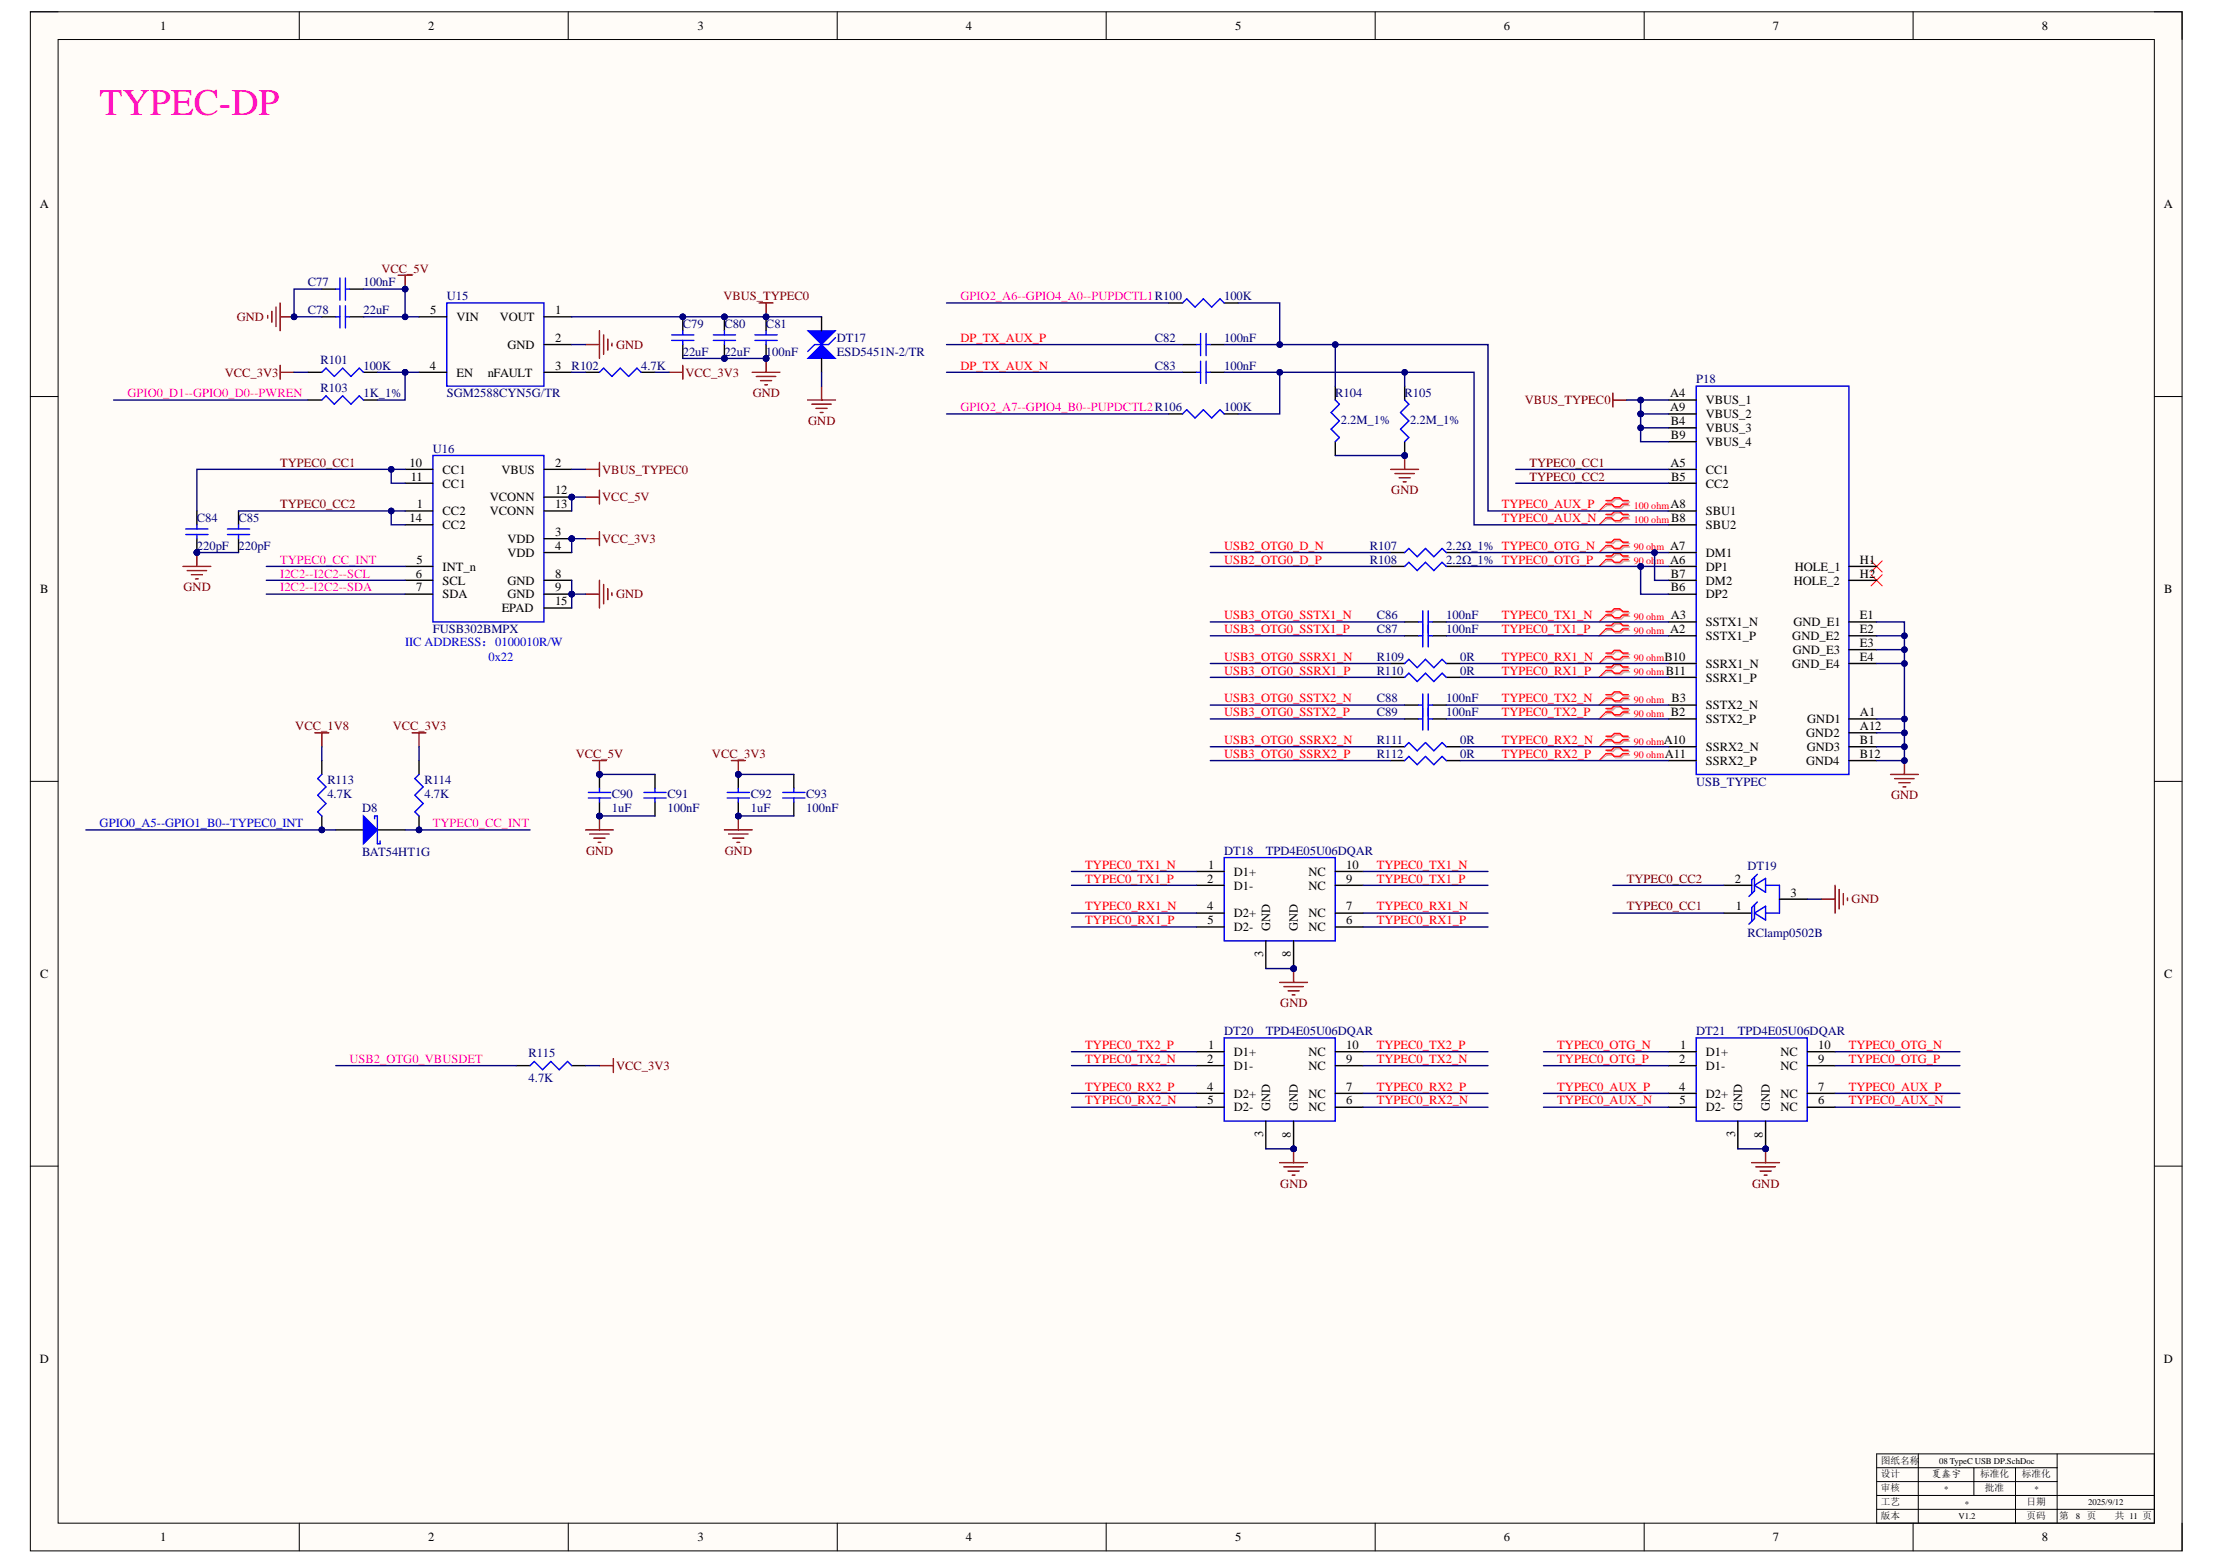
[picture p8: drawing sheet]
<svg xmlns="http://www.w3.org/2000/svg" width="297mm" height="210mm" viewBox="0 0 297 210" stroke-linecap="round" stroke-linejoin="round" font-family="sans-serif">
<defs><g id="words">
<text font-size="5" fill="#f0f" x="13.4" y="15.4">TYPEC-DP</text>
<g font-size="1.7">
<text x="21.5" y="4">1</text>
<text x="57.4" y="4">2</text>
<text x="93.6" y="4">3</text>
<text x="129.6" y="4">4</text>
<text x="165.7" y="4">5</text>
<text x="201.8" y="4">6</text>
<text x="237.9" y="4">7</text>
<text x="274" y="4">8</text>
<text x="5.3" y="28">A</text>
<text x="290.3" y="28">A</text>
<text x="57.7" y="42.2">5</text>
<text x="61.2" y="43.1">VIN</text>
<text x="67" y="43.1">VOUT</text>
<text x="68.1" y="46.8">GND</text>
<text x="74.5" y="45.9">2</text>
<text x="74.5" y="42.2">1</text>
<text x="57.7" y="49.6">4</text>
<text x="61.2" y="50.5">EN</text>
<text x="65.5" y="50.5">nFAULT</text>
<text x="74.5" y="49.6">3</text>
<text x="224.1" y="53.3">A4</text>
<text x="224.1" y="55.2">A9</text>
<text x="224.2" y="57">B4</text>
<text x="224.2" y="58.9">B9</text>
<text x="228.9" y="54.3">VBUS_1</text>
<text x="228.9" y="56.1">VBUS_2</text>
<text x="228.9" y="58">VBUS_3</text>
<text x="228.9" y="59.8">VBUS_4</text>
<text x="55" y="62.6">10</text>
<text x="55.1" y="64.5">11</text>
<text x="59.4" y="63.6">CC1</text>
<text x="59.4" y="65.4">CC1</text>
<text x="67.3" y="63.6">VBUS</text>
<text x="74.5" y="62.6">2</text>
<text x="224.1" y="62.6">A5</text>
<text x="224.2" y="64.5">B5</text>
<text x="228.9" y="63.6">CC1</text>
<text x="228.9" y="65.4">CC2</text>
<text x="55" y="70.1">14</text>
<text x="55.9" y="68.2">1</text>
<text x="59.4" y="69.1">CC2</text>
<text x="59.4" y="71">CC2</text>
<text x="65.7" y="67.3">VCONN</text>
<text x="65.7" y="69.1">VCONN</text>
<text x="74.5" y="71.9">3</text>
<text x="74.5" y="66.4">12</text>
<text x="74.5" y="68.2">13</text>
<text x="224.1" y="68.2">A8</text>
<text x="224.2" y="70.1">B8</text>
<text x="228.9" y="69.1">SBU1</text>
<text x="228.9" y="71">SBU2</text>
<text x="55.8" y="77.5">6</text>
<text x="55.9" y="75.7">5</text>
<text x="59.4" y="76.6">INT_n</text>
<text x="68.1" y="72.9">VDD</text>
<text x="68.1" y="74.7">VDD</text>
<text x="74.5" y="77.5">8</text>
<text x="74.5" y="73.8">4</text>
<text x="224.1" y="75.7">A6</text>
<text x="224.1" y="73.8">A7</text>
<text x="224.2" y="77.5">B7</text>
<text x="228.9" y="74.7">DM1</text>
<text x="228.9" y="76.6">DP1</text>
<text x="240.8" y="76.6">HOLE_1</text>
<text x="249.5" y="75.7">H1</text>
<text x="249.5" y="77.5">H2</text>
<text x="5.4" y="79.6">B</text>
<text x="55.8" y="79.4">7</text>
<text x="59.4" y="78.4">SCL</text>
<text x="59.4" y="80.3">SDA</text>
<text x="67.3" y="82.2">EPAD</text>
<text x="68.1" y="78.4">GND</text>
<text x="68.1" y="80.3">GND</text>
<text x="74.5" y="79.4">9</text>
<text x="74.5" y="81.2">15</text>
<text x="224.2" y="83.1">A3</text>
<text x="224.2" y="79.4">B6</text>
<text x="228.9" y="78.4">DM2</text>
<text x="228.9" y="80.3">DP2</text>
<text x="240.7" y="78.4">HOLE_2</text>
<text x="249.5" y="83.1">E1</text>
<text x="290.4" y="79.6">B</text>
<text x="223.3" y="88.7">B10</text>
<text x="224.1" y="85">A2</text>
<text x="228.9" y="84">SSTX1_N</text>
<text x="228.9" y="85.9">SSTX1_P</text>
<text x="228.9" y="89.6">SSRX1_N</text>
<text x="240.5" y="89.6">GND_E4</text>
<text x="240.5" y="85.9">GND_E2</text>
<text x="240.5" y="87.8">GND_E3</text>
<text x="240.6" y="84">GND_E1</text>
<text x="249.5" y="85">E2</text>
<text x="249.5" y="86.8">E3</text>
<text x="249.5" y="88.7">E4</text>
<text x="223.5" y="90.5">B11</text>
<text x="224.2" y="94.3">B3</text>
<text x="228.9" y="91.5">SSRX1_P</text>
<text x="228.9" y="95.2">SSTX2_N</text>
<text x="223.2" y="99.8">A10</text>
<text x="223.4" y="101.7">A11</text>
<text x="224.2" y="96.1">B2</text>
<text x="228.9" y="97.1">SSTX2_P</text>
<text x="228.9" y="100.8">SSRX2_N</text>
<text x="242.3" y="98.9">GND2</text>
<text x="242.4" y="100.8">GND3</text>
<text x="242.5" y="97.1">GND1</text>
<text x="249.5" y="101.7">B12</text>
<text x="249.5" y="99.8">B1</text>
<text x="249.5" y="98">A12</text>
<text x="249.5" y="96.1">A1</text>
<text x="228.9" y="102.6">SSRX2_P</text>
<text x="242.3" y="102.6">GND4</text>
<text x="162" y="118.5">2</text>
<text x="162.1" y="116.6">1</text>
<text x="165.5" y="117.5">D1+</text>
<text x="165.5" y="119.4">D1-</text>
<text x="175.6" y="119.4">NC</text>
<text x="175.6" y="117.5">NC</text>
<text x="180.6" y="118.5">9</text>
<text x="180.6" y="116.6">10</text>
<text x="232.8" y="118.5">2</text>
<text x="162" y="122.2">4</text>
<text x="162" y="124">5</text>
<text x="165.5" y="123.1">D2+</text>
<text x="165.5" y="125">D2-</text>
<text x="170.4" y="125" transform="rotate(-90 170.4 125)">GND</text>
<text x="174.1" y="125" transform="rotate(-90 174.1 125)">GND</text>
<text x="175.6" y="125">NC</text>
<text x="175.6" y="123.1">NC</text>
<text x="180.6" y="124">6</text>
<text x="180.6" y="122.2">7</text>
<text x="232.9" y="122.2">1</text>
<text x="240.2" y="120.3">3</text>
<text x="5.4" y="131.3">C</text>
<text x="169.5" y="128.4" transform="rotate(-90 169.5 128.4)">3</text>
<text x="173.2" y="128.5" transform="rotate(-90 173.2 128.5)">8</text>
<text x="290.4" y="131.3">C</text>
<text x="162" y="142.7">2</text>
<text x="162.1" y="140.8">1</text>
<text x="165.5" y="141.7">D1+</text>
<text x="165.5" y="143.6">D1-</text>
<text x="175.6" y="143.6">NC</text>
<text x="175.6" y="141.7">NC</text>
<text x="180.6" y="142.7">9</text>
<text x="180.6" y="140.8">10</text>
<text x="225.3" y="142.7">2</text>
<text x="225.4" y="140.8">1</text>
<text x="228.9" y="141.7">D1+</text>
<text x="228.9" y="143.6">D1-</text>
<text x="238.9" y="143.6">NC</text>
<text x="238.9" y="141.7">NC</text>
<text x="244" y="142.7">9</text>
<text x="244" y="140.8">10</text>
<text x="162" y="146.4">4</text>
<text x="162" y="148.2">5</text>
<text x="165.5" y="147.3">D2+</text>
<text x="165.5" y="149.2">D2-</text>
<text x="170.4" y="149.2" transform="rotate(-90 170.4 149.2)">GND</text>
<text x="174.1" y="149.2" transform="rotate(-90 174.1 149.2)">GND</text>
<text x="175.6" y="149.2">NC</text>
<text x="175.6" y="147.3">NC</text>
<text x="180.6" y="148.2">6</text>
<text x="180.6" y="146.4">7</text>
<text x="225.3" y="146.4">4</text>
<text x="225.3" y="148.2">5</text>
<text x="228.9" y="147.3">D2+</text>
<text x="228.9" y="149.2">D2-</text>
<text x="233.7" y="149.2" transform="rotate(-90 233.7 149.2)">GND</text>
<text x="237.4" y="149.2" transform="rotate(-90 237.4 149.2)">GND</text>
<text x="238.9" y="149.2">NC</text>
<text x="238.9" y="147.3">NC</text>
<text x="244" y="148.2">6</text>
<text x="244" y="146.4">7</text>
<text x="169.5" y="152.6" transform="rotate(-90 169.5 152.6)">3</text>
<text x="173.2" y="152.7" transform="rotate(-90 173.2 152.7)">8</text>
<text x="232.8" y="152.6" transform="rotate(-90 232.8 152.6)">3</text>
<text x="236.5" y="152.7" transform="rotate(-90 236.5 152.7)">8</text>
<text x="5.4" y="182.9">D</text>
<text x="290.3" y="182.9">D</text>
<text x="21.5" y="206.9">1</text>
<text x="57.4" y="206.9">2</text>
<text x="93.6" y="206.9">3</text>
<text x="129.6" y="206.9">4</text>
<text x="165.7" y="206.9">5</text>
<text x="201.8" y="206.9">6</text>
<text x="237.9" y="206.9">7</text>
<text x="274" y="206.9">8</text>
</g>
<g font-size="1.7" fill="#000080">
<text x="41.3" y="38.4">C77</text>
<text x="48.8" y="38.4">100nF</text>
<text x="59.9" y="40.3">U15</text>
<text x="164.2" y="40.3">100K</text>
<text x="41.3" y="42.2">C78</text>
<text x="48.8" y="42.2">22uF</text>
<text x="91.6" y="44">C79</text>
<text x="91.6" y="47.7">22uF</text>
<text x="97.2" y="44">C80</text>
<text x="97.2" y="47.7">22uF</text>
<text x="102.8" y="44">C81</text>
<text x="102.8" y="47.7">100nF</text>
<text x="112.3" y="45.9">DT17</text>
<text x="112.3" y="47.7">ESD5451N-2/TR</text>
<text x="154.9" y="45.9">C82</text>
<text x="164.2" y="45.9">100nF</text>
<text x="43" y="48.9">R101</text>
<text x="43" y="52.6">R103</text>
<text x="48.8" y="49.6">100K</text>
<text x="48.8" y="53.3">1K_1%</text>
<text x="59.9" y="53.3">SGM2588CYN5G/TR</text>
<text x="76.7" y="49.6">R102</text>
<text x="86" y="49.6">4.7K</text>
<text x="154.9" y="49.6">C83</text>
<text x="164.2" y="49.6">100nF</text>
<text x="179.1" y="53.3">R104</text>
<text x="188.4" y="53.3">R105</text>
<text x="227.6" y="51.5">P18</text>
<text x="164.2" y="55.2">100K</text>
<text x="179.9" y="56.9">2.2M_1%</text>
<text x="189.2" y="56.9">2.2M_1%</text>
<text x="58.1" y="60.8">U16</text>
<text x="26.4" y="70.1">C84</text>
<text x="32" y="70.1">C85</text>
<text x="26.4" y="73.8">220pF</text>
<text x="32" y="73.8">220pF</text>
<text x="183.8" y="73.8">R107</text>
<text x="183.8" y="75.7">R108</text>
<text x="194" y="73.8">2.2Ω_1% TYPEC0_OTG_N</text>
<text x="194" y="75.7">2.2Ω_1% TYPEC0_OTG_P</text>
<text x="184.7" y="83.1">C86</text>
<text x="194" y="83.1">100nF</text>
<text x="58.1" y="85">FUSB302BMPX</text>
<text x="184.7" y="88.7">R109</text>
<text x="184.7" y="85">C87</text>
<text x="194" y="85">100nF</text>
<text x="195.9" y="88.7">0R</text>
<text x="184.7" y="90.5">R110</text>
<text x="184.7" y="94.3">C88</text>
<text x="194" y="94.3">100nF</text>
<text x="195.9" y="90.5">0R</text>
<text x="184.7" y="99.8">R111</text>
<text x="184.7" y="101.7">R112</text>
<text x="184.7" y="96.1">C89</text>
<text x="194" y="96.1">100nF</text>
<text x="195.9" y="99.8">0R</text>
<text x="195.9" y="101.7">0R</text>
<text x="43.9" y="105.2">R113</text>
<text x="43.9" y="107.1">4.7K</text>
<text x="57" y="105.2">R114</text>
<text x="57" y="107.1">4.7K</text>
<text x="82.1" y="107.1">C90</text>
<text x="89.5" y="107.1">C91</text>
<text x="100.7" y="107.1">C92</text>
<text x="108.2" y="107.1">C93</text>
<text x="227.6" y="105.4">USB_TYPEC</text>
<text x="48.6" y="109">D8</text>
<text x="82.1" y="109">1uF</text>
<text x="89.5" y="109">100nF</text>
<text x="100.7" y="109">1uF</text>
<text x="108.2" y="109">100nF</text>
<text x="48.6" y="114.9">BAT54HT1G</text>
<text x="164.2" y="114.7">DT18</text>
<text x="169.8" y="114.7">TPD4E05U06DQAR</text>
<text x="234.5" y="116.8">DT19</text>
<text x="234.5" y="125.7">RClamp0502B</text>
<text x="70.9" y="141.9">R115</text>
<text x="164.2" y="138.9">DT20</text>
<text x="169.8" y="138.9">TPD4E05U06DQAR</text>
<text x="227.6" y="138.9">DT21</text>
<text x="233.1" y="138.9">TPD4E05U06DQAR</text>
<text x="70.9" y="145.3">4.7K</text>
</g>
<g font-size="1.7" fill="#800000">
<text x="51.2" y="36.6">VCC_5V</text>
<text x="97.1" y="40.3">VBUS_TYPEC0</text>
<text x="31.8" y="43.1">GND</text>
<text x="82.7" y="46.8">GND</text>
<text x="30.2" y="50.5">VCC_3V3</text>
<text x="92" y="50.5">VCC_3V3</text>
<text x="101" y="53.3">GND</text>
<text x="108.4" y="57">GND</text>
<text x="204.6" y="54.3">VBUS_TYPEC0</text>
<text x="37.6" y="62.6">TYPEC0_CC1</text>
<text x="80.8" y="63.6">VBUS_TYPEC0</text>
<text x="205.2" y="62.6">TYPEC0_CC1</text>
<text x="205.2" y="64.5">TYPEC0_CC2</text>
<text x="37.6" y="68.2">TYPEC0_CC2</text>
<text x="80.8" y="67.3">VCC_5V</text>
<text x="186.7" y="66.4">GND</text>
<text x="80.8" y="72.9">VCC_3V3</text>
<text x="24.6" y="79.4">GND</text>
<text x="82.7" y="80.3">GND</text>
<text x="39.6" y="98">VCC_1V8</text>
<text x="52.7" y="98">VCC_3V3</text>
<text x="77.3" y="101.7">VCC_5V</text>
<text x="95.5" y="101.7">VCC_3V3</text>
<text x="253.7" y="107.3">GND</text>
<text x="78.6" y="114.7">GND</text>
<text x="97.3" y="114.7">GND</text>
<text x="218.3" y="118.5">TYPEC0_CC2</text>
<text x="218.3" y="122.2">TYPEC0_CC1</text>
<text x="248.4" y="121.3">GND</text>
<text x="171.8" y="135.2">GND</text>
<text x="82.7" y="143.6">VCC_3V3</text>
<text x="171.8" y="159.4">GND</text>
<text x="235.1" y="159.4">GND</text>
</g>
<g font-size="1.7" fill="#f0f">
<text x="128.9" y="40.3">GPIO2_A6--GPIO4_A0--PUPDCTL1R100</text>
<text x="17.1" y="53.3">GPIO0_D1--GPIO0_D0--PWREN</text>
<text x="128.9" y="55.2">GPIO2_A7--GPIO4_B0--PUPDCTL2R106</text>
<text x="37.6" y="75.7">TYPEC0_CC_INT</text>
<text x="37.6" y="77.5">I2C2--I2C2--SCL</text>
<text x="37.6" y="79.4">I2C2--I2C2--SDA</text>
<text x="58.1" y="111">TYPEC0_CC_INT</text>
<text x="46.9" y="142.7">USB2_OTG0_VBUSDET</text>
</g>
<g font-size="1.7" fill="#f00">
<text x="128.9" y="45.9">DP_TX_AUX_P</text>
<text x="128.9" y="49.6">DP_TX_AUX_N</text>
<text x="201.5" y="68.2">TYPEC0_AUX_P</text>
<text x="201.5" y="70.1">TYPEC0_AUX_N</text>
<text x="164.2" y="73.8">USB2_OTG0_D_N</text>
<text x="164.2" y="75.7">USB2_OTG0_D_P</text>
<text x="164.2" y="83.1">USB3_OTG0_SSTX1_N</text>
<text x="201.5" y="83.1">TYPEC0_TX1_N</text>
<text x="164.2" y="88.7">USB3_OTG0_SSRX1_N</text>
<text x="164.2" y="85">USB3_OTG0_SSTX1_P</text>
<text x="201.5" y="85">TYPEC0_TX1_P</text>
<text x="201.5" y="88.7">TYPEC0_RX1_N</text>
<text x="164.2" y="90.5">USB3_OTG0_SSRX1_P</text>
<text x="164.2" y="94.3">USB3_OTG0_SSTX2_N</text>
<text x="201.5" y="90.5">TYPEC0_RX1_P</text>
<text x="201.5" y="94.3">TYPEC0_TX2_N</text>
<text x="164.2" y="101.7">USB3_OTG0_SSRX2_P</text>
<text x="164.2" y="99.8">USB3_OTG0_SSRX2_N</text>
<text x="164.2" y="96.1">USB3_OTG0_SSTX2_P</text>
<text x="201.5" y="96.1">TYPEC0_TX2_P</text>
<text x="201.5" y="99.8">TYPEC0_RX2_N</text>
<text x="201.5" y="101.7">TYPEC0_RX2_P</text>
<text x="145.6" y="116.6">TYPEC0_TX1_N</text>
<text x="145.6" y="118.5">TYPEC0_TX1_P</text>
<text x="184.7" y="116.6">TYPEC0_TX1_N</text>
<text x="184.7" y="118.5">TYPEC0_TX1_P</text>
<text x="145.6" y="122.2">TYPEC0_RX1_N</text>
<text x="145.6" y="124">TYPEC0_RX1_P</text>
<text x="184.7" y="122.2">TYPEC0_RX1_N</text>
<text x="184.7" y="124">TYPEC0_RX1_P</text>
<text x="145.6" y="142.7">TYPEC0_TX2_N</text>
<text x="145.6" y="140.8">TYPEC0_TX2_P</text>
<text x="184.7" y="142.7">TYPEC0_TX2_N</text>
<text x="184.7" y="140.8">TYPEC0_TX2_P</text>
<text x="208.9" y="140.8">TYPEC0_OTG_N</text>
<text x="208.9" y="142.7">TYPEC0_OTG_P</text>
<text x="248" y="140.8">TYPEC0_OTG_N</text>
<text x="248" y="142.7">TYPEC0_OTG_P</text>
<text x="145.6" y="148.2">TYPEC0_RX2_N</text>
<text x="145.6" y="146.4">TYPEC0_RX2_P</text>
<text x="184.7" y="148.2">TYPEC0_RX2_N</text>
<text x="184.7" y="146.4">TYPEC0_RX2_P</text>
<text x="208.9" y="146.4">TYPEC0_AUX_P</text>
<text x="208.9" y="148.2">TYPEC0_AUX_N</text>
<text x="248" y="146.4">TYPEC0_AUX_P</text>
<text x="248" y="148.2">TYPEC0_AUX_N</text>
</g>
<g font-size="1.7" fill="#00f">
<text x="54.3" y="86.8">IIC ADDRESS：0100010R/W</text>
<text x="65.5" y="88.7">0x22</text>
<text x="13.4" y="111">GPIO0_A5--GPIO1_B0--TYPEC0_INT</text>
</g>
<g font-size="1.3" fill="#f00">
<text x="219.2" y="68.3">100 ohm</text>
<text x="219.2" y="70.2">100 ohm</text>
<text x="219.2" y="75.7">90 ohm</text>
<text x="219.2" y="73.9">90 ohm</text>
<text x="219.2" y="83.2">90 ohm</text>
<text x="219.2" y="85">90 ohm</text>
<text x="219.2" y="88.8">90 ohm</text>
<text x="219.2" y="90.6">90 ohm</text>
<text x="219.2" y="94.3">90 ohm</text>
<text x="219.2" y="101.8">90 ohm</text>
<text x="219.2" y="99.9">90 ohm</text>
<text x="219.2" y="96.2">90 ohm</text>
</g>
<g font-size="1.3">
<text x="252.4" y="196.4">图纸名称</text>
<text x="252.3" y="198.3">设计</text>
<text x="252.3" y="200.1">审核</text>
<text x="252.3" y="202">工艺</text>
<text x="252.3" y="203.9">版本</text>
<text x="259.2" y="198.3">夏鑫宇</text>
<text x="265.7" y="198.3">标准化</text>
<text x="266.3" y="200.1">批准</text>
<text x="271.3" y="198.3">标准化</text>
<text x="271.9" y="202">日期</text>
<text x="271.9" y="203.9">页码</text>
<text x="276.3" y="203.9">第</text>
<text x="283.7" y="203.9">共 11 页</text>
</g>
<g font-size="1.2">
<text x="260.1" y="196.4">08 TypeC USB DP.SchDoc</text>
<text x="260.8" y="200.2">*</text>
<text x="262.7" y="203.9">V1.2</text>
<text x="263.6" y="202.2">*</text>
<text x="272.9" y="200.2">*</text>
<text x="278.5" y="203.9">8 页</text>
<text x="280.1" y="202">2025/9/12</text>
</g>
</g></defs>
<path d="M4.1 1.6h288.7v206.5h-288.7z" fill-rule="evenodd" fill="#fffcf8"/>
<path d="M4.1 1.6h288.7v206.5h-288.7z" fill="none" stroke="#000" stroke-width=".13"/>
<path d="M7.8 5.3h281.2v199.1h-281.2z" fill-rule="evenodd" fill="#fffcf8"/>
<g fill="none" stroke="#000" stroke-width=".13">
<path d="M4.1 1.6h3.7M7.8 5.3h281.2v199.1h-281.2zM40.1 1.6v3.7M76.2 1.6v3.7M112.3 1.6v3.7M148.4 1.6v3.7M184.5 1.6v3.7M220.6 1.6v3.7M256.7 1.6v3.7M289 1.6h3.8v3.7M4.1 53.2h3.7M289 53.2h3.8"/>
<path d="M4.1 104.9h3.7M289 104.9h3.8M4.1 156.5h3.7M289 156.5h3.8M251.8 195.1h37.2v9.3h-37.2zM251.8 197h24.2M251.8 198.8h24.2M257.4 195.1v9.3M264.8 197v3.7M270.4 197v7.4M276 195.1v9.3M40.2 204.4v3.7"/>
<path d="M76.2 204.4v3.7M112.3 204.4v3.7M148.4 204.4v3.7M184.5 204.4v3.7M220.6 204.4v3.7M251.8 200.7h37.2M251.8 202.6h37.2M256.7 204.4v3.7M292.8 204.4v3.7"/>
</g>
<path d="M251 75.3l1.5 1.5M251 77.1l1.5 1.5M252.5 75.3l-1.5 1.5M252.5 77.1l-1.5 1.5" fill="none" stroke="#f00" stroke-width=".13"/>
<path d="M253.6 103.9h3.8M254.2 104.5h2.6M254.8 105h1.5M255.3 105.6h.4M255.5 102.1v1.8" fill="none" stroke="#800000" stroke-width=".19"/>
<circle cx="255.5" cy="102.1" r=".37" fill="#000080"/>
<circle cx="255.5" cy="102.1" r=".37" fill="none" stroke="#000080" stroke-width=".13"/>
<path d="M216.4 52.8v1.8M216.4 53.7h1.9" fill="none" stroke="#800000" stroke-width=".19"/>
<g fill="none" stroke="#000" stroke-width=".19">
<path d="M186.6 89h1.9M186.6 90.9h1.9M188.5 83.5h1.8M188.5 85.3h1.8M188.5 94.6h1.8M188.5 96.5h1.8M192.2 83.5h1.8M192.2 85.3h1.8M192.2 94.6h1.8M192.2 96.5h1.8M194 89h1.9M194 90.9h1.9"/>
<path d="M186.6 100.2h1.9M186.6 102.1h1.9M194 100.2h1.9M194 102.1h1.9"/>
</g>
<g fill="none" stroke="#00f" stroke-width=".19">
<path d="M188.5 89l.5-.5 1.1 1.1 1.1-1.1 1.2 1.1 1.1-1.1 .5 .5M188.5 90.9l.5-.6 1.1 1.2 1.1-1.2 1.2 1.2 1.1-1.2 .5 .6M190.3 83.5h.6M190.3 85.3h.6M190.3 94.6h.6M190.3 96.5h.6M190.9 82v4.8M190.9 93.1v4.9M191.6 82v4.8M191.6 93.1v4.9M191.6 83.5h.6M191.6 85.3h.6"/>
<path d="M191.6 94.6h.6M191.6 96.5h.6M188.5 100.2l.5-.5 1.1 1.1 1.1-1.1 1.2 1.1 1.1-1.1 .5 .5M188.5 102.1l.5-.6 1.1 1.1 1.1-1.1 1.2 1.1 1.1-1.1 .5 .6"/>
</g>
<circle cx="188.5" cy="61.1" r=".37" fill="#000080"/>
<circle cx="188.5" cy="61.1" r=".37" fill="none" stroke="#000080" stroke-width=".13"/>
<path d="M188.5 51.8v1.9M188.5 59.3v1.8" fill="none" stroke="#000" stroke-width=".19"/>
<circle cx="188.5" cy="61.1" r=".37" fill="#000080"/>
<circle cx="188.5" cy="61.1" r=".37" fill="none" stroke="#000080" stroke-width=".13"/>
<path d="M179.1 53.7l.6 .5-1.1 1.2 1.1 1.1-1.1 1.1 1.1 1.1-.6 .6M188.5 53.7l.5 .5-1.1 1.2 1.1 1.1-1.1 1.1 1.1 1.1-.5 .6" fill="none" stroke="#00f" stroke-width=".19"/>
<path d="M179.1 51.8v1.9M179.1 59.3v1.8" fill="none" stroke="#000" stroke-width=".19"/>
<path d="M186.6 63h3.7M187.2 63.6h2.6M187.7 64.1h1.5M188.3 64.7h.3M188.5 61.1v1.9" fill="none" stroke="#800000" stroke-width=".19"/>
<circle cx="188.5" cy="61.1" r=".37" fill="#000080"/>
<circle cx="188.5" cy="61.1" r=".37" fill="none" stroke="#000080" stroke-width=".13"/>
<path d="M156.8 55.6h1.9M156.8 40.7h1.9M158.7 46.2h1.8M158.7 50h1.8M162.4 46.2h1.8M162.4 50h1.8M164.2 55.6h1.9M164.2 40.7h1.9" fill="none" stroke="#000" stroke-width=".18"/>
<path d="M158.7 55.6l.5-.6 1.1 1.1 1.1-1.1 1.2 1.1 1.1-1.1 .5 .6M158.7 40.7l.5-.6 1.1 1.1 1.1-1.1 1.2 1.1 1.1-1.1 .5 .6M160.5 46.2h.6M160.5 50h.6M161.1 44.8v2.9M161.1 48.5v3M161.8 44.8v2.9M161.8 48.5v3M161.8 46.2h.6M161.8 50h.6" fill="none" stroke="#00f" stroke-width=".18"/>
<circle cx="173.6" cy="130" r=".37" fill="#000080"/>
<circle cx="173.6" cy="130" r=".37" fill="none" stroke="#000080" stroke-width=".13"/>
<path d="M164.2 115.1h14.9v11.2h-14.9z" fill="none" stroke="#00f" stroke-width=".19"/>
<path d="M160.5 117h3.7M160.5 118.8h3.7M160.5 122.5h3.7M160.5 124.4h3.7M169.8 126.3v3.7" fill="none" stroke="#000" stroke-width=".18"/>
<path d="M173.6 126.3v3.7M179.1 124.4h3.8M179.1 122.6h3.8" fill="none" stroke="#000" stroke-width=".19"/>
<circle cx="173.6" cy="130" r=".37" fill="#000080"/>
<circle cx="173.6" cy="130" r=".37" fill="none" stroke="#000080" stroke-width=".13"/>
<path d="M179.1 118.8h3.8M179.1 117h3.8" fill="none" stroke="#000" stroke-width=".19"/>
<circle cx="173.6" cy="154.2" r=".37" fill="#000080"/>
<circle cx="173.6" cy="154.2" r=".37" fill="none" stroke="#000080" stroke-width=".13"/>
<path d="M164.2 139.3h14.9v11.2h-14.9z" fill="none" stroke="#00f" stroke-width=".19"/>
<path d="M160.5 141.2h3.7M160.5 143h3.7M160.5 146.7h3.7M160.5 148.6h3.7M169.8 150.5v3.7" fill="none" stroke="#000" stroke-width=".18"/>
<path d="M173.6 150.5v3.7M179.1 148.6h3.8M179.1 146.7h3.8" fill="none" stroke="#000" stroke-width=".19"/>
<circle cx="173.6" cy="154.2" r=".37" fill="#000080"/>
<circle cx="173.6" cy="154.2" r=".37" fill="none" stroke="#000080" stroke-width=".13"/>
<path d="M179.1 143h3.8M179.1 141.2h3.8" fill="none" stroke="#000" stroke-width=".19"/>
<circle cx="236.9" cy="154.2" r=".37" fill="#000080"/>
<circle cx="236.9" cy="154.2" r=".37" fill="none" stroke="#000080" stroke-width=".13"/>
<path d="M227.6 139.3h14.9v11.2h-14.9z" fill="none" stroke="#00f" stroke-width=".19"/>
<path d="M223.8 141.2h3.8M223.8 143h3.8M223.8 146.7h3.8M223.8 148.6h3.8M233.2 150.5v3.7M236.9 150.5v3.7M242.5 146.7h3.7M242.5 148.6h3.7" fill="none" stroke="#000" stroke-width=".19"/>
<circle cx="236.9" cy="154.2" r=".37" fill="#000080"/>
<circle cx="236.9" cy="154.2" r=".37" fill="none" stroke="#000080" stroke-width=".13"/>
<path d="M242.5 143h3.7M242.5 141.2h3.7" fill="none" stroke="#000" stroke-width=".19"/>
<circle cx="76.7" cy="72.3" r=".37" fill="#000080"/>
<circle cx="76.7" cy="72.3" r=".37" fill="none" stroke="#000080" stroke-width=".13"/>
<circle cx="76.7" cy="79.7" r=".37" fill="#000080"/>
<circle cx="76.7" cy="79.7" r=".37" fill="none" stroke="#000080" stroke-width=".13"/>
<circle cx="76.7" cy="66.7" r=".37" fill="#000080"/>
<circle cx="76.7" cy="66.7" r=".37" fill="none" stroke="#000080" stroke-width=".13"/>
<path d="M58.1 61.1h14.9v22.4h-14.9z" fill="none" stroke="#00f" stroke-width=".18"/>
<path d="M54.4 63h3.7M54.4 64.9h3.7M54.4 68.6h3.7M54.4 70.4h3.7M73 72.3h3.7" fill="none" stroke="#000" stroke-width=".18"/>
<circle cx="76.7" cy="72.3" r=".37" fill="#000080"/>
<circle cx="76.7" cy="72.3" r=".37" fill="none" stroke="#000080" stroke-width=".13"/>
<path d="M73 77.9h3.7M73 79.7h3.7" fill="none" stroke="#000" stroke-width=".18"/>
<circle cx="76.7" cy="79.7" r=".37" fill="#000080"/>
<circle cx="76.7" cy="79.7" r=".37" fill="none" stroke="#000080" stroke-width=".13"/>
<path d="M73 63h3.7M73 66.7h3.7M73 81.6h3.7" fill="none" stroke="#000" stroke-width=".18"/>
<circle cx="76.7" cy="66.7" r=".37" fill="#000080"/>
<circle cx="76.7" cy="66.7" r=".37" fill="none" stroke="#000080" stroke-width=".13"/>
<path d="M54.4 77.9h3.7M54.4 79.7h3.7M54.4 76h3.7M73 68.6h3.7M73 74.2h3.7" fill="none" stroke="#000" stroke-width=".18"/>
<circle cx="26.4" cy="74.2" r=".37" fill="#000080"/>
<circle cx="26.4" cy="74.2" r=".37" fill="none" stroke="#000080" stroke-width=".13"/>
<path d="M26.4 68.6v1.8M26.4 72.3v1.9" fill="none" stroke="#000" stroke-width=".18"/>
<circle cx="26.4" cy="74.2" r=".37" fill="#000080"/>
<circle cx="26.4" cy="74.2" r=".37" fill="none" stroke="#000080" stroke-width=".13"/>
<path d="M24.9 71.7h3M24.9 71h3M26.4 70.4v.6M26.4 71.7v.6M30.5 71.7h3M30.5 71h3M32 70.4v.6M32 71.7v.6" fill="none" stroke="#00f" stroke-width=".18"/>
<path d="M32 68.6v1.8M32 72.3v1.9" fill="none" stroke="#000" stroke-width=".18"/>
<path d="M24.6 76h3.7M25.1 76.6h2.6M25.7 77.1h1.5M26.2 77.7h.4M26.4 74.2v1.8" fill="none" stroke="#800000" stroke-width=".18"/>
<circle cx="26.4" cy="74.2" r=".37" fill="#000080"/>
<circle cx="26.4" cy="74.2" r=".37" fill="none" stroke="#000080" stroke-width=".13"/>
<path d="M78.6 63h1.8M78.6 66.7h1.8M78.6 72.3h1.8M78.6 79.7h1.8M80.4 62.1v1.8M80.4 65.8v1.8M80.4 71.4v1.8M80.4 77.9v3.7M81 78.4v2.6M81.5 79v1.5M82.1 79.6v.3" fill="none" stroke="#800000" stroke-width=".18"/>
<circle cx="80.4" cy="109.5" r=".37" fill="#000080"/>
<circle cx="80.4" cy="109.5" r=".37" fill="none" stroke="#000080" stroke-width=".13"/>
<circle cx="80.4" cy="103.9" r=".37" fill="#000080"/>
<circle cx="80.4" cy="103.9" r=".37" fill="none" stroke="#000080" stroke-width=".13"/>
<path d="M80.4 107.7v1.8" fill="none" stroke="#000" stroke-width=".18"/>
<circle cx="80.4" cy="109.5" r=".37" fill="#000080"/>
<circle cx="80.4" cy="109.5" r=".37" fill="none" stroke="#000080" stroke-width=".13"/>
<path d="M80.4 103.9v1.9" fill="none" stroke="#000" stroke-width=".18"/>
<circle cx="80.4" cy="103.9" r=".37" fill="#000080"/>
<circle cx="80.4" cy="103.9" r=".37" fill="none" stroke="#000080" stroke-width=".13"/>
<path d="M78.9 106.4h3M78.9 107.1h3M80.4 105.8v.6M80.4 107.1v.6M86.4 106.4h3M86.4 107.1h3M87.9 105.8v.6M87.9 107.1v.6" fill="none" stroke="#00f" stroke-width=".18"/>
<path d="M87.9 103.9v1.9M87.9 107.7v1.8" fill="none" stroke="#000" stroke-width=".18"/>
<path d="M78.6 111.4h3.7M79.1 111.9h2.6M79.7 112.5h1.5M80.2 113.1h.4M80.4 109.5v1.9" fill="none" stroke="#800000" stroke-width=".18"/>
<circle cx="80.4" cy="109.5" r=".37" fill="#000080"/>
<circle cx="80.4" cy="109.5" r=".37" fill="none" stroke="#000080" stroke-width=".13"/>
<path d="M79.5 102.1h1.9M80.4 102.1v1.8" fill="none" stroke="#800000" stroke-width=".18"/>
<circle cx="80.4" cy="103.9" r=".37" fill="#000080"/>
<circle cx="80.4" cy="103.9" r=".37" fill="none" stroke="#000080" stroke-width=".13"/>
<circle cx="99.1" cy="109.5" r=".37" fill="#000080"/>
<circle cx="99.1" cy="109.5" r=".37" fill="none" stroke="#000080" stroke-width=".13"/>
<circle cx="99.1" cy="103.9" r=".37" fill="#000080"/>
<circle cx="99.1" cy="103.9" r=".37" fill="none" stroke="#000080" stroke-width=".13"/>
<path d="M99.1 107.7v1.8" fill="none" stroke="#000" stroke-width=".18"/>
<circle cx="99.1" cy="109.5" r=".37" fill="#000080"/>
<circle cx="99.1" cy="109.5" r=".37" fill="none" stroke="#000080" stroke-width=".13"/>
<path d="M99.1 103.9v1.9" fill="none" stroke="#000" stroke-width=".18"/>
<circle cx="99.1" cy="103.9" r=".37" fill="#000080"/>
<circle cx="99.1" cy="103.9" r=".37" fill="none" stroke="#000080" stroke-width=".13"/>
<path d="M97.6 106.4h2.9M97.6 107.1h2.9M99.1 105.8v.6M99.1 107.1v.6M105 106.4h3M105 107.1h3M106.5 105.8v.6M106.5 107.1v.6" fill="none" stroke="#00f" stroke-width=".18"/>
<path d="M106.5 103.9v1.9M106.5 107.7v1.8" fill="none" stroke="#000" stroke-width=".18"/>
<path d="M97.2 111.4h3.7M97.7 111.9h2.7M98.3 112.5h1.5M98.9 113.1h.3M99.1 109.5v1.9" fill="none" stroke="#800000" stroke-width=".18"/>
<circle cx="99.1" cy="109.5" r=".37" fill="#000080"/>
<circle cx="99.1" cy="109.5" r=".37" fill="none" stroke="#000080" stroke-width=".13"/>
<path d="M98.1 102.1h1.9M99.1 102.1v1.8" fill="none" stroke="#800000" stroke-width=".18"/>
<circle cx="99.1" cy="103.9" r=".37" fill="#000080"/>
<circle cx="99.1" cy="103.9" r=".37" fill="none" stroke="#000080" stroke-width=".13"/>
<path d="M41.3 50h1.9M48.8 50h1.8" fill="none" stroke="#000" stroke-width=".18"/>
<path d="M43.2 50l.5-.6 1.2 1.1 1.1-1.1 1.1 1.1 1.1-1.1 .6 .6" fill="none" stroke="#00f" stroke-width=".18"/>
<path d="M78.6 46.2h1.8M80.4 44.4v3.7M81 44.9v2.6M81.5 45.5v1.5M82.1 46.1v.3" fill="none" stroke="#800000" stroke-width=".18"/>
<circle cx="91.6" cy="42.5" r=".37" fill="#000080"/>
<circle cx="91.6" cy="42.5" r=".37" fill="none" stroke="#000080" stroke-width=".13"/>
<path d="M91.6 42.5v1.9M91.6 46.2v1.9" fill="none" stroke="#000" stroke-width=".18"/>
<circle cx="91.6" cy="42.5" r=".37" fill="#000080"/>
<circle cx="91.6" cy="42.5" r=".37" fill="none" stroke="#000080" stroke-width=".13"/>
<path d="M90.1 44.9h3M90.1 45.7h3M91.6 44.4v.5M91.6 45.7v.5" fill="none" stroke="#00f" stroke-width=".18"/>
<circle cx="102.8" cy="48.1" r=".37" fill="#000080"/>
<circle cx="102.8" cy="48.1" r=".37" fill="none" stroke="#000080" stroke-width=".13"/>
<circle cx="102.8" cy="42.5" r=".37" fill="#000080"/>
<circle cx="102.8" cy="42.5" r=".37" fill="none" stroke="#000080" stroke-width=".13"/>
<path d="M102.8 46.2v1.9" fill="none" stroke="#000" stroke-width=".18"/>
<circle cx="102.8" cy="48.1" r=".37" fill="#000080"/>
<circle cx="102.8" cy="48.1" r=".37" fill="none" stroke="#000080" stroke-width=".13"/>
<path d="M102.8 42.5v1.9" fill="none" stroke="#000" stroke-width=".18"/>
<circle cx="102.8" cy="42.5" r=".37" fill="#000080"/>
<circle cx="102.8" cy="42.5" r=".37" fill="none" stroke="#000080" stroke-width=".13"/>
<path d="M101.3 44.9h3M101.3 45.7h3M102.8 44.4v.5M102.8 45.7v.5" fill="none" stroke="#00f" stroke-width=".18"/>
<path d="M100.9 50h3.7M101.5 50.5h2.6M102 51.1h1.5M102.6 51.6h.4M102.8 48.1v1.9" fill="none" stroke="#800000" stroke-width=".18"/>
<circle cx="102.8" cy="48.1" r=".37" fill="#000080"/>
<circle cx="102.8" cy="48.1" r=".37" fill="none" stroke="#000080" stroke-width=".13"/>
<path d="M101.8 40.7h1.9M102.8 40.7v1.8" fill="none" stroke="#800000" stroke-width=".18"/>
<circle cx="102.8" cy="42.5" r=".37" fill="#000080"/>
<circle cx="102.8" cy="42.5" r=".37" fill="none" stroke="#000080" stroke-width=".13"/>
<path d="M43.2 38.8h1.8M46.9 38.8h1.9M43.2 42.5h1.8M46.9 42.5h1.9" fill="none" stroke="#000" stroke-width=".18"/>
<path d="M45 38.8h.6M45.6 37.3v3M46.3 37.3v3M46.3 38.8h.6M45 42.5h.6M45.6 41v3M46.3 41v3M46.3 42.5h.6" fill="none" stroke="#00f" stroke-width=".18"/>
<path d="M36.5 41.8v1.5M37 41.2v2.6M37.6 40.7v3.7" fill="none" stroke="#800000" stroke-width=".18"/>
<path d="M35.9 42.3v.4M37.6 42.5h1.9" fill="none" stroke="#800000" stroke-width=".19"/>
<circle cx="39.5" cy="42.5" r=".37" fill="#000080"/>
<circle cx="39.5" cy="42.5" r=".37" fill="none" stroke="#000080" stroke-width=".13"/>
<path d="M53.4 36.9h1.9M54.4 36.9v1.9" fill="none" stroke="#800000" stroke-width=".18"/>
<circle cx="54.4" cy="38.8" r=".37" fill="#000080"/>
<circle cx="54.4" cy="38.8" r=".37" fill="none" stroke="#000080" stroke-width=".13"/>
<path d="M235.4 118.8l1.5-.9v1.8zM235.4 117.7v1.9l-.8 .7M235.8 117.3l-.8 .8v1.8M236.9 118.8h1.8v3.8h-1.8M235.4 122.6l1.5-1v1.9zM235.4 121.4v1.9l-.8 .7M235.8 121.1l-.8 .7v1.9" fill="none" stroke="#00f" stroke-width=".19"/>
<path d="M231.3 118.8h3.7M231.3 122.6h3.7M238.7 120.7h3.8" fill="none" stroke="#000" stroke-width=".19"/>
<path d="M246.2 118.8v3.8M246.7 119.4v2.6M247.3 119.9v1.5M171.7 131.9h3.7M172.3 132.4h2.6M172.8 133h1.5M173.4 133.5h.3M173.6 130v1.9M244.3 120.7h1.9M247.9 120.5v.4" fill="none" stroke="#800000" stroke-width=".19"/>
<circle cx="173.6" cy="130" r=".37" fill="#000080"/>
<circle cx="173.6" cy="130" r=".37" fill="none" stroke="#000080" stroke-width=".13"/>
<path d="M171.7 156h3.7M172.3 156.6h2.6M172.8 157.2h1.5M173.4 157.7h.3M173.6 154.2v1.8" fill="none" stroke="#800000" stroke-width=".19"/>
<circle cx="173.6" cy="154.2" r=".37" fill="#000080"/>
<circle cx="173.6" cy="154.2" r=".37" fill="none" stroke="#000080" stroke-width=".13"/>
<path d="M235 156h3.7M235.6 156.6h2.6M236.1 157.2h1.5M236.7 157.7h.4M236.9 154.2v1.8" fill="none" stroke="#800000" stroke-width=".19"/>
<circle cx="236.9" cy="154.2" r=".37" fill="#000080"/>
<circle cx="236.9" cy="154.2" r=".37" fill="none" stroke="#000080" stroke-width=".13"/>
<path d="M45 111.4h3.8M50.6 111.4h3.8" fill="none" stroke="#000" stroke-width=".18"/>
<path d="M48.8 109.5l1.8 1.9-1.8 1.8z" fill="#00f"/>
<path d="M48.8 109.5l1.8 1.9-1.8 1.8zM50.3 109.9v-.4h.3v3.7h.4v-.3" fill="none" stroke="#00f" stroke-width=".18"/>
<path d="M55.3 98.3h1.8M56.2 98.3v1.9" fill="none" stroke="#800000" stroke-width=".18"/>
<circle cx="56.2" cy="111.4" r=".37" fill="#000080"/>
<circle cx="56.2" cy="111.4" r=".37" fill="none" stroke="#000080" stroke-width=".13"/>
<path d="M56.2 109.5v1.9" fill="none" stroke="#000" stroke-width=".18"/>
<circle cx="56.2" cy="111.4" r=".37" fill="#000080"/>
<circle cx="56.2" cy="111.4" r=".37" fill="none" stroke="#000080" stroke-width=".13"/>
<path d="M56.2 102.1v1.8" fill="none" stroke="#000" stroke-width=".18"/>
<path d="M56.2 103.9l-.5 .6 1.1 1.1-1.1 1.1 1.1 1.1-1.1 1.2 .5 .5" fill="none" stroke="#00f" stroke-width=".18"/>
<path d="M42.2 98.3h1.9M43.2 98.3v1.9" fill="none" stroke="#800000" stroke-width=".18"/>
<circle cx="43.2" cy="111.4" r=".37" fill="#000080"/>
<circle cx="43.2" cy="111.4" r=".37" fill="none" stroke="#000080" stroke-width=".13"/>
<path d="M43.2 109.5v1.9" fill="none" stroke="#000" stroke-width=".18"/>
<circle cx="43.2" cy="111.4" r=".37" fill="#000080"/>
<circle cx="43.2" cy="111.4" r=".37" fill="none" stroke="#000080" stroke-width=".13"/>
<path d="M41.3 53.7h1.9M48.8 53.7h1.8M43.2 102.1v1.8M69.3 143h1.8M76.7 143h1.9" fill="none" stroke="#000" stroke-width=".18"/>
<path d="M43.2 53.7l.5-.6 1.2 1.1 1.1-1.1 1.1 1.1 1.1-1.1 .6 .6M43.2 103.9l-.6 .6 1.1 1.1-1.1 1.1 1.1 1.1-1.1 1.2 .6 .5M71.1 143l.6-.5 1.1 1.1 1.1-1.1 1.1 1.1 1.1-1.1 .6 .5" fill="none" stroke="#00f" stroke-width=".18"/>
<path d="M37.6 49v1.9M37.6 50h1.9M108.4 53.7h3.7M108.9 54.2h2.6M109.5 54.8h1.5M110 55.4h.4M110.2 51.8v1.9M80.4 143h1.9M82.3 142.1v1.8" fill="none" stroke="#800000" stroke-width=".18"/>
<path d="M186.6 74.2h1.9M186.6 76h1.9M194 74.2h1.9M194 76h1.9" fill="none" stroke="#000" stroke-width=".19"/>
<path d="M188.5 74.2l.5-.6 1.1 1.1 1.1-1.1 1.2 1.1 1.1-1.1 .5 .6M188.5 76l.5-.5 1.1 1.1 1.1-1.1 1.2 1.1 1.1-1.1 .5 .5" fill="none" stroke="#00f" stroke-width=".19"/>
<path d="M108.4 48.1l1.8-1.9 1.9 1.9z" fill="#00f"/>
<path d="M108.4 48.1l1.8-1.9 1.9 1.9z" fill="none" stroke="#00f" stroke-width=".13"/>
<path d="M108.4 44.4h3.7l-1.9 1.8z" fill="#00f"/>
<path d="M108.4 44.4h3.7l-1.9 1.8z" fill="none" stroke="#00f" stroke-width=".13"/>
<path d="M80.4 50l.6-.6 1.1 1.1 1.1-1.1 1.1 1.1 1.2-1.1 .5 .6M112.1 45.3l-.9 .9h-1.9l-.9 1" fill="none" stroke="#00f" stroke-width=".18"/>
<path d="M78.6 50h1.8M86 50h1.9M110.2 42.5v1.9M110.2 48.1v1.9" fill="none" stroke="#000" stroke-width=".18"/>
<path d="M89.7 50h1.9M91.6 49v1.9" fill="none" stroke="#800000" stroke-width=".18"/>
<g fill="none" stroke="#d0a19e" stroke-width=".19">
<path d="M215.6 74.8h.8l.4-.4h.7l.4 .4h.7M215.6 75.3h.8l.4 .3h.7l.4-.3h.7M215.6 73h.8l.4-.4h.7l.4 .4h.7M215.6 73.4h.8l.4 .4h.7l.4-.4h.7M215.6 67.4h.8l.4-.4h.7l.4 .4h.7M215.6 67.8h.8l.4 .4h.7l.4-.4h.7M215.6 69.2h.8l.4-.3h.7l.4 .3h.7M215.6 69.7h.8l.4 .4h.7l.4-.4h.7M215.6 99h.8l.4-.4h.7l.4 .4h.7M215.6 99.5h.8l.4 .3h.7l.4-.3h.7M215.6 84.1h.8l.4-.4h.7l.4 .4h.7M215.6 84.6h.8l.4 .4h.7l.4-.4h.7"/>
<path d="M215.6 82.3h.8l.4-.4h.7l.4 .4h.7M215.6 82.7h.8l.4 .4h.7l.4-.4h.7M215.6 89.7h.8l.4-.4h.7l.4 .4h.7M215.6 90.2h.8l.4 .3h.7l.4-.3h.7M215.6 87.8h.8l.4-.3h.7l.4 .3h.7M215.6 88.3h.8l.4 .4h.7l.4-.4h.7M215.6 95.3h.8l.4-.4h.7l.4 .4h.7M215.6 95.7h.8l.4 .4h.7l.4-.4h.7M215.6 93.4h.8l.4-.3h.7l.4 .3h.7M215.6 93.9h.8l.4 .4h.7l.4-.4h.7M215.6 100.9h.8l.4-.4h.7l.4 .4h.7M215.6 101.3h.8l.4 .4h.7l.4-.4h.7"/>
</g>
<path d="M215.6 75.3l-1.1 .7M215.6 73.4l-1.1 .8M215.6 67.8l-1.1 .8M215.6 69.7l-1.1 .7M215.6 99.5l-1.1 .7M215.6 84.6l-1.1 .7M215.6 82.7l-1.1 .8M215.6 90.2l-1.1 .7M215.6 88.3l-1.1 .7M215.6 95.7l-1.1 .8M215.6 93.9l-1.1 .7M215.6 101.3l-1.1 .8" fill="none" stroke="#d0a19e" stroke-width=".13"/>
<g fill="none" stroke="#f00" stroke-width=".19">
<path d="M215.5 74.6h.7l.4-.3h.7l.4 .3h.7M215.5 75.1h.7l.4 .4h.7l.4-.4h.7M215.5 72.8h.7l.4-.4h.7l.4 .4h.7M215.5 73.2h.7l.4 .4h.7l.4-.4h.7M215.5 67.2h.7l.4-.4h.7l.4 .4h.7M215.5 67.6h.7l.4 .4h.7l.4-.4h.7M215.5 69h.7l.4-.3h.7l.4 .3h.7M215.5 69.5h.7l.4 .4h.7l.4-.4h.7M215.5 98.8h.7l.4-.4h.7l.4 .4h.7M215.5 99.3h.7l.4 .4h.7l.4-.4h.7M215.5 83.9h.7l.4-.3h.7l.4 .3h.7M215.5 84.4h.7l.4 .4h.7l.4-.4h.7"/>
<path d="M215.5 82.1h.7l.4-.4h.7l.4 .4h.7M215.5 82.5h.7l.4 .4h.7l.4-.4h.7M215.5 89.5h.7l.4-.4h.7l.4 .4h.7M215.5 90h.7l.4 .3h.7l.4-.3h.7M215.5 87.7h.7l.4-.4h.7l.4 .4h.7M215.5 88.1h.7l.4 .4h.7l.4-.4h.7M215.5 95.1h.7l.4-.4h.7l.4 .4h.7M215.5 95.6h.7l.4 .3h.7l.4-.3h.7M215.5 93.2h.7l.4-.3h.7l.4 .3h.7M215.5 93.7h.7l.4 .4h.7l.4-.4h.7M215.5 100.7h.7l.4-.4h.7l.4 .4h.7M215.5 101.1h.7l.4 .4h.7l.4-.4h.7"/>
</g>
<path d="M215.5 75.1l-1 .9M215.5 73.2l-1 1M215.5 67.6l-1 1M215.5 69.5l-1 .9M215.5 99.3l-1 .9M215.5 84.4l-1 .9M215.5 82.5l-1 1M215.5 90l-1 .9M215.5 88.1l-1 .9M215.5 95.6l-1 .9M215.5 93.7l-1 .9M215.5 101.1l-1 1" fill="none" stroke="#f00" stroke-width=".13"/>
<circle cx="97.2" cy="48.1" r=".37" fill="#000080"/>
<circle cx="97.2" cy="48.1" r=".37" fill="none" stroke="#000080" stroke-width=".13"/>
<circle cx="97.2" cy="42.5" r=".37" fill="#000080"/>
<circle cx="97.2" cy="42.5" r=".37" fill="none" stroke="#000080" stroke-width=".13"/>
<path d="M97.2 46.2v1.9" fill="none" stroke="#000" stroke-width=".18"/>
<circle cx="97.2" cy="48.1" r=".37" fill="#000080"/>
<circle cx="97.2" cy="48.1" r=".37" fill="none" stroke="#000080" stroke-width=".13"/>
<path d="M97.2 42.5v1.9" fill="none" stroke="#000" stroke-width=".18"/>
<circle cx="97.2" cy="42.5" r=".37" fill="#000080"/>
<circle cx="97.2" cy="42.5" r=".37" fill="none" stroke="#000080" stroke-width=".13"/>
<path d="M59.9 40.7h13.1v11.1h-13.1zM95.7 44.9h3M95.7 45.7h3M97.2 44.4v.5M97.2 45.7v.5" fill="none" stroke="#00f" stroke-width=".18"/>
<path d="M227.6 51.8h20.5v52.1h-20.5z" fill="none" stroke="#00f" stroke-width=".19"/>
<g fill="none" stroke="#000" stroke-width=".19">
<path d="M223.8 53.7h3.8M223.8 55.6h3.8M223.8 57.4h3.8M223.8 59.3h3.8M223.8 63h3.8M223.8 64.9h3.8M223.8 68.6h3.8M223.8 70.4h3.8M223.8 74.2h3.8M223.8 76h3.8M223.8 77.9h3.8M223.8 79.7h3.8"/>
<path d="M248.1 76h3.7M248.1 77.9h3.7M223.8 83.5h3.8M223.8 85.3h3.8M223.8 89h3.8M223.8 90.9h3.8M223.8 94.6h3.8M223.8 96.5h3.8M248.1 83.5h3.7M248.1 85.3h3.7M248.1 89h3.7M248.1 96.5h3.7"/>
<path d="M248.1 98.3h3.7M248.1 87.2h3.7M223.8 100.2h3.8M223.8 102.1h3.8M248.1 100.2h3.7M248.1 102.1h3.7"/>
</g>
<path d="M56.2 42.5h3.7M56.2 50h3.7M73 42.5h3.7M73 50h3.7M73 46.2h3.7" fill="none" stroke="#000" stroke-width=".18"/>
<path d="M188.5 50v1.8" fill="none" stroke="#000080" stroke-width=".19"/>
<circle cx="188.5" cy="50" r=".37" fill="#000080"/>
<circle cx="188.5" cy="50" r=".37" fill="none" stroke="#000080" stroke-width=".13"/>
<path d="M11.5 111.4h33.5" fill="none" stroke="#000080" stroke-width=".18"/>
<circle cx="43.2" cy="111.4" r=".37" fill="#000080"/>
<circle cx="43.2" cy="111.4" r=".37" fill="none" stroke="#000080" stroke-width=".13"/>
<path d="M26.4 74.2h5.6" fill="none" stroke="#000080" stroke-width=".18"/>
<circle cx="26.4" cy="74.2" r=".37" fill="#000080"/>
<circle cx="26.4" cy="74.2" r=".37" fill="none" stroke="#000080" stroke-width=".13"/>
<path d="M52.5 63h-26.1v5.6" fill="none" stroke="#000080" stroke-width=".18"/>
<circle cx="52.5" cy="63" r=".37" fill="#000080"/>
<circle cx="52.5" cy="63" r=".37" fill="none" stroke="#000080" stroke-width=".13"/>
<path d="M15.2 53.7h26.1M39.5 50h1.8M39.5 42.5h3.7" fill="none" stroke="#000080" stroke-width=".18"/>
<circle cx="39.5" cy="42.5" r=".37" fill="#000080"/>
<circle cx="39.5" cy="42.5" r=".37" fill="none" stroke="#000080" stroke-width=".13"/>
<path d="M35.7 79.7h18.7M35.7 77.9h18.7M35.7 76h18.7M54.4 111.4h16.7" fill="none" stroke="#000080" stroke-width=".18"/>
<circle cx="56.2" cy="111.4" r=".37" fill="#000080"/>
<circle cx="56.2" cy="111.4" r=".37" fill="none" stroke="#000080" stroke-width=".13"/>
<path d="M50.6 50h3.8" fill="none" stroke="#000080" stroke-width=".18"/>
<circle cx="54.4" cy="50" r=".37" fill="#000080"/>
<circle cx="54.4" cy="50" r=".37" fill="none" stroke="#000080" stroke-width=".13"/>
<path d="M54.4 50v3.7h-3.8" fill="none" stroke="#000080" stroke-width=".18"/>
<circle cx="54.4" cy="50" r=".37" fill="#000080"/>
<circle cx="54.4" cy="50" r=".37" fill="none" stroke="#000080" stroke-width=".13"/>
<path d="M54.4 68.6h-1.9v1.8h1.9" fill="none" stroke="#000080" stroke-width=".18"/>
<circle cx="52.5" cy="68.6" r=".37" fill="#000080"/>
<circle cx="52.5" cy="68.6" r=".37" fill="none" stroke="#000080" stroke-width=".13"/>
<path d="M54.4 63h-1.9v1.9h1.9" fill="none" stroke="#000080" stroke-width=".18"/>
<circle cx="52.5" cy="63" r=".37" fill="#000080"/>
<circle cx="52.5" cy="63" r=".37" fill="none" stroke="#000080" stroke-width=".13"/>
<path d="M80.4 109.5h7.5" fill="none" stroke="#000080" stroke-width=".18"/>
<circle cx="80.4" cy="109.5" r=".37" fill="#000080"/>
<circle cx="80.4" cy="109.5" r=".37" fill="none" stroke="#000080" stroke-width=".13"/>
<path d="M80.4 103.9h7.5" fill="none" stroke="#000080" stroke-width=".18"/>
<circle cx="80.4" cy="103.9" r=".37" fill="#000080"/>
<circle cx="80.4" cy="103.9" r=".37" fill="none" stroke="#000080" stroke-width=".13"/>
<path d="M76.7 46.2h1.9M76.7 72.3h1.9" fill="none" stroke="#000080" stroke-width=".18"/>
<circle cx="76.7" cy="72.3" r=".37" fill="#000080"/>
<circle cx="76.7" cy="72.3" r=".37" fill="none" stroke="#000080" stroke-width=".13"/>
<path d="M76.7 63h1.9M99.1 109.5h7.4M78.6 143h1.8" fill="none" stroke="#000080" stroke-width=".18"/>
<circle cx="99.1" cy="109.5" r=".37" fill="#000080"/>
<circle cx="99.1" cy="109.5" r=".37" fill="none" stroke="#000080" stroke-width=".13"/>
<path d="M99.1 103.9h7.4" fill="none" stroke="#000080" stroke-width=".18"/>
<circle cx="99.1" cy="103.9" r=".37" fill="#000080"/>
<circle cx="99.1" cy="103.9" r=".37" fill="none" stroke="#000080" stroke-width=".13"/>
<path d="M162.4 76h24.2M162.4 74.2h24.2M169.8 154.2h3.8" fill="none" stroke="#000080" stroke-width=".19"/>
<path d="M127 55.6h29.8M127 50h31.7M127 46.2h31.7M127 40.7h29.8M143.8 118.8h16.7M143.8 117h16.7M143.8 124.4h16.7M143.8 122.5h16.7M143.8 148.6h16.7M143.8 146.7h16.7M143.8 143h16.7M143.8 141.2h16.7" fill="none" stroke="#000080" stroke-width=".18"/>
<circle cx="173.6" cy="154.2" r=".37" fill="#000080"/>
<circle cx="173.6" cy="154.2" r=".37" fill="none" stroke="#000080" stroke-width=".13"/>
<path d="M169.8 130h3.8" fill="none" stroke="#000080" stroke-width=".19"/>
<circle cx="173.6" cy="130" r=".37" fill="#000080"/>
<circle cx="173.6" cy="130" r=".37" fill="none" stroke="#000080" stroke-width=".13"/>
<path d="M164.2 50h33.6v20.4h26" fill="none" stroke="#000080" stroke-width=".19"/>
<circle cx="171.7" cy="50" r=".37" fill="#000080"/>
<circle cx="171.7" cy="50" r=".37" fill="none" stroke="#000080" stroke-width=".13"/>
<circle cx="188.5" cy="50" r=".37" fill="#000080"/>
<circle cx="188.5" cy="50" r=".37" fill="none" stroke="#000080" stroke-width=".13"/>
<path d="M171.7 50v5.6h-5.6" fill="none" stroke="#000080" stroke-width=".18"/>
<circle cx="171.7" cy="50" r=".37" fill="#000080"/>
<circle cx="171.7" cy="50" r=".37" fill="none" stroke="#000080" stroke-width=".13"/>
<path d="M166.1 40.7h5.6v5.5" fill="none" stroke="#000080" stroke-width=".18"/>
<circle cx="171.7" cy="46.2" r=".37" fill="#000080"/>
<circle cx="171.7" cy="46.2" r=".37" fill="none" stroke="#000080" stroke-width=".13"/>
<g fill="none" stroke="#000080" stroke-width=".19">
<path d="M203.4 64.9h20.4M203.4 63h20.4M220.1 76v3.7h3.7M162.4 96.5h26.1M162.4 94.6h26.1M162.4 90.9h24.2M162.4 89h24.2M162.4 85.3h26.1M162.4 83.5h26.1M194 96.5h29.8M194 94.6h29.8M194 85.3h29.8"/>
<path d="M194 83.5h29.8M195.9 90.9h27.9M195.9 89h27.9M162.4 102.1h24.2M162.4 100.2h24.2M182.9 118.8h16.7M182.9 117h16.7M195.9 102.1h27.9M195.9 100.2h27.9M182.9 124.4h16.7M182.9 122.6h16.7M182.9 148.6h16.7"/>
<path d="M182.9 146.7h16.7M182.9 143h16.7M182.9 141.2h16.7M207.1 148.6h16.7M207.1 146.7h16.7M207.1 143h16.7M207.1 141.2h16.7"/>
</g>
<circle cx="220.1" cy="76" r=".37" fill="#000080"/>
<circle cx="220.1" cy="76" r=".37" fill="none" stroke="#000080" stroke-width=".13"/>
<path d="M220.1 76h3.7" fill="none" stroke="#000080" stroke-width=".19"/>
<circle cx="220.1" cy="76" r=".37" fill="#000080"/>
<circle cx="220.1" cy="76" r=".37" fill="none" stroke="#000080" stroke-width=".13"/>
<path d="M218.3 53.7h1.8" fill="none" stroke="#000080" stroke-width=".19"/>
<circle cx="220.1" cy="53.7" r=".37" fill="#000080"/>
<circle cx="220.1" cy="53.7" r=".37" fill="none" stroke="#000080" stroke-width=".13"/>
<path d="M222 74.2v3.7h1.8" fill="none" stroke="#000080" stroke-width=".19"/>
<circle cx="222" cy="74.2" r=".38" fill="#000080"/>
<circle cx="222" cy="74.2" r=".38" fill="none" stroke="#000080" stroke-width=".13"/>
<path d="M220.1 57.4v1.9h3.7" fill="none" stroke="#000080" stroke-width=".19"/>
<circle cx="220.1" cy="57.4" r=".37" fill="#000080"/>
<circle cx="220.1" cy="57.4" r=".37" fill="none" stroke="#000080" stroke-width=".13"/>
<path d="M220.1 55.6v1.8h3.7" fill="none" stroke="#000080" stroke-width=".19"/>
<circle cx="220.1" cy="57.4" r=".37" fill="#000080"/>
<circle cx="220.1" cy="57.4" r=".37" fill="none" stroke="#000080" stroke-width=".13"/>
<circle cx="220.1" cy="55.6" r=".37" fill="#000080"/>
<circle cx="220.1" cy="55.6" r=".37" fill="none" stroke="#000080" stroke-width=".13"/>
<path d="M220.1 55.6h3.7" fill="none" stroke="#000080" stroke-width=".19"/>
<circle cx="220.1" cy="55.6" r=".37" fill="#000080"/>
<circle cx="220.1" cy="55.6" r=".37" fill="none" stroke="#000080" stroke-width=".13"/>
<path d="M223.8 53.7h-3.7v1.9" fill="none" stroke="#000080" stroke-width=".19"/>
<circle cx="220.1" cy="55.6" r=".37" fill="#000080"/>
<circle cx="220.1" cy="55.6" r=".37" fill="none" stroke="#000080" stroke-width=".13"/>
<circle cx="220.1" cy="53.7" r=".37" fill="#000080"/>
<circle cx="220.1" cy="53.7" r=".37" fill="none" stroke="#000080" stroke-width=".13"/>
<path d="M233.2 154.2h3.7" fill="none" stroke="#000080" stroke-width=".19"/>
<circle cx="236.9" cy="154.2" r=".37" fill="#000080"/>
<circle cx="236.9" cy="154.2" r=".37" fill="none" stroke="#000080" stroke-width=".13"/>
<path d="M255.5 85.3v16.8h-3.7M246.2 148.6h16.8M246.2 146.7h16.8M246.2 143h16.8M246.2 141.2h16.8" fill="none" stroke="#000080" stroke-width=".19"/>
<circle cx="255.5" cy="85.3" r=".37" fill="#000080"/>
<circle cx="255.5" cy="85.3" r=".37" fill="none" stroke="#000080" stroke-width=".13"/>
<circle cx="255.5" cy="87.2" r=".37" fill="#000080"/>
<circle cx="255.5" cy="87.2" r=".37" fill="none" stroke="#000080" stroke-width=".13"/>
<circle cx="255.5" cy="89" r=".37" fill="#000080"/>
<circle cx="255.5" cy="89" r=".37" fill="none" stroke="#000080" stroke-width=".13"/>
<circle cx="255.5" cy="96.5" r=".37" fill="#000080"/>
<circle cx="255.5" cy="96.5" r=".37" fill="none" stroke="#000080" stroke-width=".13"/>
<circle cx="255.5" cy="98.4" r=".37" fill="#000080"/>
<circle cx="255.5" cy="98.4" r=".37" fill="none" stroke="#000080" stroke-width=".13"/>
<circle cx="255.5" cy="100.2" r=".37" fill="#000080"/>
<circle cx="255.5" cy="100.2" r=".37" fill="none" stroke="#000080" stroke-width=".13"/>
<circle cx="255.5" cy="102.1" r=".37" fill="#000080"/>
<circle cx="255.5" cy="102.1" r=".37" fill="none" stroke="#000080" stroke-width=".13"/>
<path d="M251.8 100.2h3.7" fill="none" stroke="#000080" stroke-width=".19"/>
<circle cx="255.5" cy="100.2" r=".37" fill="#000080"/>
<circle cx="255.5" cy="100.2" r=".37" fill="none" stroke="#000080" stroke-width=".13"/>
<path d="M251.8 98.3h3.7" fill="none" stroke="#000080" stroke-width=".19"/>
<circle cx="255.5" cy="98.4" r=".37" fill="#000080"/>
<circle cx="255.5" cy="98.4" r=".37" fill="none" stroke="#000080" stroke-width=".13"/>
<path d="M251.8 96.5h3.7" fill="none" stroke="#000080" stroke-width=".19"/>
<circle cx="255.5" cy="96.5" r=".37" fill="#000080"/>
<circle cx="255.5" cy="96.5" r=".37" fill="none" stroke="#000080" stroke-width=".13"/>
<path d="M251.8 89h3.7" fill="none" stroke="#000080" stroke-width=".19"/>
<circle cx="255.5" cy="89" r=".37" fill="#000080"/>
<circle cx="255.5" cy="89" r=".37" fill="none" stroke="#000080" stroke-width=".13"/>
<path d="M251.8 87.2h3.7" fill="none" stroke="#000080" stroke-width=".19"/>
<circle cx="255.5" cy="87.2" r=".37" fill="#000080"/>
<circle cx="255.5" cy="87.2" r=".37" fill="none" stroke="#000080" stroke-width=".13"/>
<path d="M251.8 83.5h3.7v1.8h-3.7" fill="none" stroke="#000080" stroke-width=".19"/>
<circle cx="255.5" cy="85.3" r=".37" fill="#000080"/>
<circle cx="255.5" cy="85.3" r=".37" fill="none" stroke="#000080" stroke-width=".13"/>
<path d="M54.4 38.8v3.7" fill="none" stroke="#000080" stroke-width=".18"/>
<circle cx="54.4" cy="38.8" r=".37" fill="#000080"/>
<circle cx="54.4" cy="38.8" r=".37" fill="none" stroke="#000080" stroke-width=".13"/>
<circle cx="54.4" cy="42.5" r=".37" fill="#000080"/>
<circle cx="54.4" cy="42.5" r=".37" fill="none" stroke="#000080" stroke-width=".13"/>
<path d="M179.1 46.2v5.6" fill="none" stroke="#000080" stroke-width=".19"/>
<circle cx="179.1" cy="46.2" r=".37" fill="#000080"/>
<circle cx="179.1" cy="46.2" r=".37" fill="none" stroke="#000080" stroke-width=".13"/>
<path d="M110.2 50v1.8M32 68.6h20.5" fill="none" stroke="#000080" stroke-width=".18"/>
<circle cx="52.5" cy="68.6" r=".37" fill="#000080"/>
<circle cx="52.5" cy="68.6" r=".37" fill="none" stroke="#000080" stroke-width=".13"/>
<path d="M164.2 46.2h35.4v22.4h24.2" fill="none" stroke="#000080" stroke-width=".19"/>
<circle cx="171.7" cy="46.2" r=".37" fill="#000080"/>
<circle cx="171.7" cy="46.2" r=".37" fill="none" stroke="#000080" stroke-width=".13"/>
<circle cx="179.1" cy="46.2" r=".37" fill="#000080"/>
<circle cx="179.1" cy="46.2" r=".37" fill="none" stroke="#000080" stroke-width=".13"/>
<path d="M54.4 50h1.8" fill="none" stroke="#000080" stroke-width=".18"/>
<circle cx="54.4" cy="50" r=".37" fill="#000080"/>
<circle cx="54.4" cy="50" r=".37" fill="none" stroke="#000080" stroke-width=".13"/>
<path d="M48.8 38.8h5.6" fill="none" stroke="#000080" stroke-width=".18"/>
<circle cx="54.4" cy="38.8" r=".37" fill="#000080"/>
<circle cx="54.4" cy="38.8" r=".37" fill="none" stroke="#000080" stroke-width=".13"/>
<path d="M48.8 42.5h7.4" fill="none" stroke="#000080" stroke-width=".18"/>
<circle cx="54.4" cy="42.5" r=".37" fill="#000080"/>
<circle cx="54.4" cy="42.5" r=".37" fill="none" stroke="#000080" stroke-width=".13"/>
<path d="M43.2 38.8h-3.7v3.7" fill="none" stroke="#000080" stroke-width=".18"/>
<circle cx="39.5" cy="42.5" r=".37" fill="#000080"/>
<circle cx="39.5" cy="42.5" r=".37" fill="none" stroke="#000080" stroke-width=".13"/>
<path d="M76.7 50h1.9M87.9 50h1.8M91.6 48.1h11.2" fill="none" stroke="#000080" stroke-width=".18"/>
<circle cx="102.8" cy="48.1" r=".37" fill="#000080"/>
<circle cx="102.8" cy="48.1" r=".37" fill="none" stroke="#000080" stroke-width=".13"/>
<circle cx="97.2" cy="48.1" r=".37" fill="#000080"/>
<circle cx="97.2" cy="48.1" r=".37" fill="none" stroke="#000080" stroke-width=".13"/>
<path d="M76.7 42.5h33.5" fill="none" stroke="#000080" stroke-width=".18"/>
<circle cx="91.6" cy="42.5" r=".37" fill="#000080"/>
<circle cx="91.6" cy="42.5" r=".37" fill="none" stroke="#000080" stroke-width=".13"/>
<circle cx="97.2" cy="42.5" r=".37" fill="#000080"/>
<circle cx="97.2" cy="42.5" r=".37" fill="none" stroke="#000080" stroke-width=".13"/>
<circle cx="102.8" cy="42.5" r=".37" fill="#000080"/>
<circle cx="102.8" cy="42.5" r=".37" fill="none" stroke="#000080" stroke-width=".13"/>
<path d="M76.7 66.7h1.9" fill="none" stroke="#000080" stroke-width=".18"/>
<circle cx="76.7" cy="66.7" r=".37" fill="#000080"/>
<circle cx="76.7" cy="66.7" r=".37" fill="none" stroke="#000080" stroke-width=".13"/>
<path d="M76.7 66.7v1.9" fill="none" stroke="#000080" stroke-width=".18"/>
<circle cx="76.7" cy="66.7" r=".37" fill="#000080"/>
<circle cx="76.7" cy="66.7" r=".37" fill="none" stroke="#000080" stroke-width=".13"/>
<path d="M76.7 72.3v1.9" fill="none" stroke="#000080" stroke-width=".18"/>
<circle cx="76.7" cy="72.3" r=".37" fill="#000080"/>
<circle cx="76.7" cy="72.3" r=".37" fill="none" stroke="#000080" stroke-width=".13"/>
<path d="M76.7 79.7h1.9" fill="none" stroke="#000080" stroke-width=".18"/>
<circle cx="76.7" cy="79.7" r=".37" fill="#000080"/>
<circle cx="76.7" cy="79.7" r=".37" fill="none" stroke="#000080" stroke-width=".13"/>
<path d="M76.7 77.9v3.7" fill="none" stroke="#000080" stroke-width=".18"/>
<circle cx="76.7" cy="79.7" r=".37" fill="#000080"/>
<circle cx="76.7" cy="79.7" r=".37" fill="none" stroke="#000080" stroke-width=".13"/>
<path d="M43.2 100.2v1.9M56.2 100.2v1.9M45 143h24.3" fill="none" stroke="#000080" stroke-width=".18"/>
<path d="M179.1 61.1h9.4M216.4 118.8h14.9M216.4 122.6h14.9M242.5 120.7h1.8" fill="none" stroke="#000080" stroke-width=".19"/>
<circle cx="188.5" cy="61.1" r=".37" fill="#000080"/>
<circle cx="188.5" cy="61.1" r=".37" fill="none" stroke="#000080" stroke-width=".13"/>
<path d="M195.9 74.2h27.9" fill="none" stroke="#000080" stroke-width=".19"/>
<circle cx="222" cy="74.2" r=".38" fill="#000080"/>
<circle cx="222" cy="74.2" r=".38" fill="none" stroke="#000080" stroke-width=".13"/>
<path d="M195.9 76h24.2" fill="none" stroke="#000080" stroke-width=".19"/>
<circle cx="220.1" cy="76" r=".37" fill="#000080"/>
<circle cx="220.1" cy="76" r=".37" fill="none" stroke="#000080" stroke-width=".13"/>
<use href="#words"/>
</svg>
